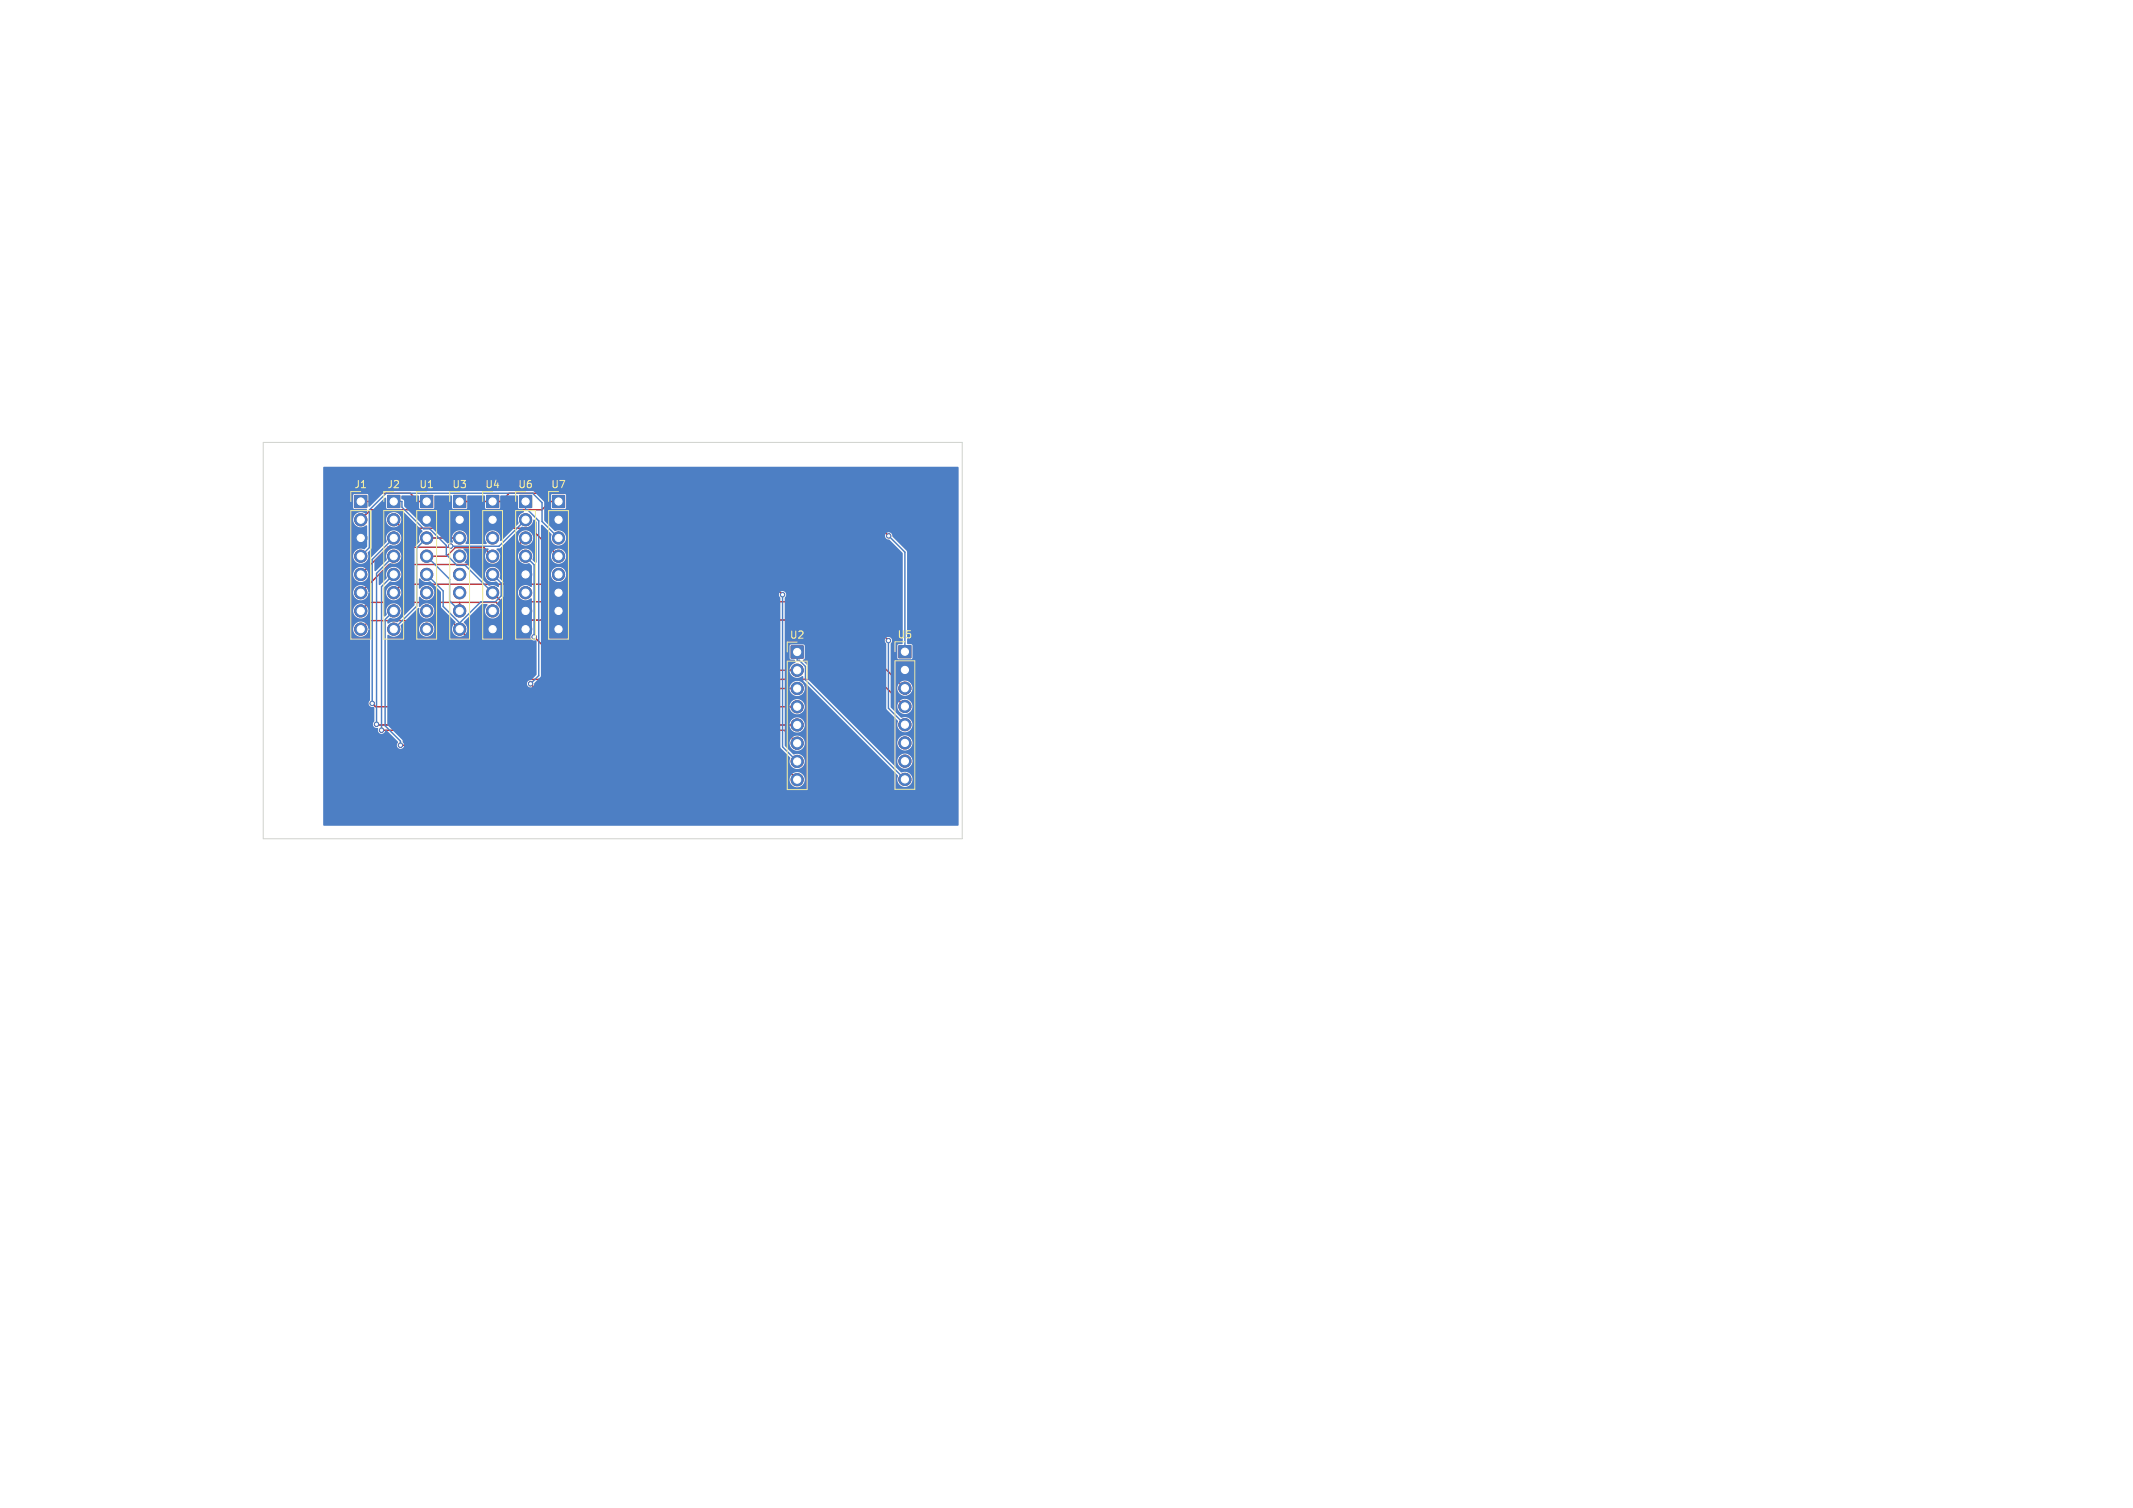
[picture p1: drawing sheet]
<svg xmlns="http://www.w3.org/2000/svg" width="297mm" height="210mm" viewBox="0 0 297 210" stroke-linecap="round" stroke-linejoin="round" font-family="sans-serif">
<defs><g id="words">
<g font-size="1.4" fill="#f2eda1">
<text x="49.2" y="68.2">J1</text>
<text x="53.8" y="68.2">J2</text>
<text x="58.3" y="68.2">U1</text>
<text x="62.9" y="68.2">U3</text>
<text x="67.5" y="68.2">U4</text>
<text x="72.1" y="68.2">U6</text>
<text x="76.6" y="68.2">U7</text>
<text x="109.9" y="89.1">U2</text>
<text x="124.9" y="89.1">U5</text>
</g>
</g></defs>
<g fill="#c83434" stroke="#c83434" stroke-width=".14">
<path d="M110.1 90h1.7v1.7h-1.7z"/>
<path d="M58.6 69h1.7v1.7h-1.7z"/>
<path d="M76.9 69h1.7v1.7h-1.7z"/>
<path d="M63.1 69h1.7v1.7h-1.7z"/>
<path d="M72.3 69h1.7v1.7h-1.7z"/>
<path d="M49.4 69h1.7v1.7h-1.7z"/>
<path d="M54 69h1.7v1.7h-1.7z"/>
<path d="M67.7 69h1.7v1.7h-1.7z"/>
<path d="M125.1 89.9h1.7v1.7h-1.7z"/>
<circle cx="111" cy="93.3" r=".85"/>
<circle cx="111" cy="95.9" r=".85"/>
<circle cx="111" cy="98.4" r=".85"/>
<circle cx="111" cy="101" r=".85"/>
<circle cx="111" cy="103.5" r=".85"/>
<circle cx="111" cy="106" r=".85"/>
<circle cx="111" cy="108.6" r=".85"/>
<circle cx="59.4" cy="72.4" r=".85"/>
<circle cx="59.4" cy="74.9" r=".85"/>
<circle cx="59.4" cy="77.5" r=".85"/>
<circle cx="59.4" cy="80" r=".85"/>
<circle cx="59.4" cy="82.5" r=".85"/>
<circle cx="59.4" cy="85.1" r=".85"/>
<circle cx="59.4" cy="87.6" r=".85"/>
<circle cx="77.8" cy="72.4" r=".85"/>
<circle cx="77.8" cy="74.9" r=".85"/>
<circle cx="77.8" cy="77.5" r=".85"/>
<circle cx="77.8" cy="80" r=".85"/>
<circle cx="77.8" cy="82.5" r=".85"/>
<circle cx="77.8" cy="85.1" r=".85"/>
<circle cx="77.8" cy="87.6" r=".85"/>
<circle cx="64" cy="72.4" r=".85"/>
<circle cx="64" cy="74.9" r=".85"/>
<circle cx="64" cy="77.5" r=".85"/>
<circle cx="64" cy="80" r=".85"/>
<circle cx="64" cy="82.5" r=".85"/>
<circle cx="64" cy="85.1" r=".85"/>
<circle cx="64" cy="87.6" r=".85"/>
<circle cx="73.2" cy="72.4" r=".85"/>
<circle cx="73.2" cy="74.9" r=".85"/>
<circle cx="73.2" cy="77.5" r=".85"/>
<circle cx="73.2" cy="80" r=".85"/>
<circle cx="73.2" cy="82.5" r=".85"/>
<circle cx="73.2" cy="85.1" r=".85"/>
<circle cx="73.2" cy="87.6" r=".85"/>
<circle cx="50.2" cy="72.4" r=".85"/>
<circle cx="50.2" cy="74.9" r=".85"/>
<circle cx="50.2" cy="77.5" r=".85"/>
<circle cx="50.2" cy="80" r=".85"/>
<circle cx="50.2" cy="82.5" r=".85"/>
<circle cx="50.2" cy="85.1" r=".85"/>
<circle cx="50.2" cy="87.6" r=".85"/>
<circle cx="54.8" cy="72.4" r=".85"/>
<circle cx="54.8" cy="74.9" r=".85"/>
<circle cx="54.8" cy="77.5" r=".85"/>
<circle cx="54.8" cy="80" r=".85"/>
<circle cx="54.8" cy="82.5" r=".85"/>
<circle cx="54.8" cy="85.1" r=".85"/>
<circle cx="54.8" cy="87.6" r=".85"/>
<circle cx="68.6" cy="72.4" r=".85"/>
<circle cx="68.6" cy="74.9" r=".85"/>
<circle cx="68.6" cy="77.5" r=".85"/>
<circle cx="68.6" cy="80" r=".85"/>
<circle cx="68.6" cy="82.5" r=".85"/>
<circle cx="68.6" cy="85.1" r=".85"/>
<circle cx="68.6" cy="87.6" r=".85"/>
<circle cx="126" cy="93.3" r=".85"/>
<circle cx="126" cy="95.8" r=".85"/>
<circle cx="126" cy="98.4" r=".85"/>
<circle cx="126" cy="100.9" r=".85"/>
<circle cx="126" cy="103.5" r=".85"/>
<circle cx="126" cy="106" r=".85"/>
<circle cx="126" cy="108.5" r=".85"/>
<circle cx="62.7" cy="76.1" r=".3"/>
<circle cx="123.7" cy="89.2" r=".3"/>
<circle cx="51.8" cy="98" r=".3"/>
<circle cx="52.4" cy="100.9" r=".3"/>
<circle cx="53.1" cy="101.7" r=".3"/>
<circle cx="109" cy="82.8" r=".3"/>
<circle cx="55.8" cy="103.8" r=".3"/>
<circle cx="74.4" cy="88.7" r=".3"/>
<circle cx="73.9" cy="95.2" r=".3"/>
<circle cx="123.7" cy="74.6" r=".3"/>
</g>
<g fill="none" stroke="#c83434" stroke-width=".2">
<path d="M50.2 69.8h1.2l1.1-1.1h4.6l1.2 1.1h1.1M54.8 72.4l1.2 1.2h17.9l3.9 3.9M59.4 77.5h2.8l1.2-1.2h4l1.2 1.2M59.4 74.9h4.6M62.7 76.1l-.1 .1h-8.6l-3.8 3.8M64 69.8h5.7l1.2-1.1h46.9l5.9 5.9M73.2 74.9l-3.7 3.7h-15.3l-4 3.9M77.8 69.8h-1.2l-1.1 1.2h-23.9l-1.4 1.4M50.2 85.1l1.2-1.2h17.7l2.5 2.5h44.9l9.5 9.4M50.2 87.6l1.2-1.2h11.4l8.2 8.2h51.2l3.8 3.8M51.8 98l.5 .4h58.7M54.8 82.5l1.2-1.2h51.5l1.5 1.5"/>
<path d="M64 83.9v1.2M68.6 82.5l1.3 1.3h48.4l5.4 5.4M73.9 95.2l.6 .7h36.5M74.4 88.7l4.6 4.6h32M52.4 100.9l.1 .1h2.3l.2-.2 .1 .2h55.9M53.1 101.7h56.1l1.8 1.8M55.8 103.8h50.4l4.8 4.8"/>
</g>
<g fill="#4d7fc4" stroke="#4d7fc4" stroke-width=".14">
<path d="M110.1 90h1.7v1.7h-1.7z"/>
<path d="M58.6 69h1.7v1.7h-1.7z"/>
<path d="M76.9 69h1.7v1.7h-1.7z"/>
<path d="M63.1 69h1.7v1.7h-1.7z"/>
<path d="M72.3 69h1.7v1.7h-1.7z"/>
<path d="M49.4 69h1.7v1.7h-1.7z"/>
<path d="M54 69h1.7v1.7h-1.7z"/>
<path d="M67.7 69h1.7v1.7h-1.7z"/>
<path d="M125.1 89.9h1.7v1.7h-1.7z"/>
<circle cx="111" cy="93.3" r=".85"/>
<circle cx="111" cy="95.9" r=".85"/>
<circle cx="111" cy="98.4" r=".85"/>
<circle cx="111" cy="101" r=".85"/>
<circle cx="111" cy="103.5" r=".85"/>
<circle cx="111" cy="106" r=".85"/>
<circle cx="111" cy="108.6" r=".85"/>
<circle cx="59.4" cy="72.4" r=".85"/>
<circle cx="59.4" cy="74.9" r=".85"/>
<circle cx="59.4" cy="77.5" r=".85"/>
<circle cx="59.4" cy="80" r=".85"/>
<circle cx="59.4" cy="82.5" r=".85"/>
<circle cx="59.4" cy="85.1" r=".85"/>
<circle cx="59.4" cy="87.6" r=".85"/>
<circle cx="77.8" cy="72.4" r=".85"/>
<circle cx="77.8" cy="74.9" r=".85"/>
<circle cx="77.8" cy="77.5" r=".85"/>
<circle cx="77.8" cy="80" r=".85"/>
<circle cx="77.8" cy="82.5" r=".85"/>
<circle cx="77.8" cy="85.1" r=".85"/>
<circle cx="77.8" cy="87.6" r=".85"/>
<circle cx="64" cy="72.4" r=".85"/>
<circle cx="64" cy="74.9" r=".85"/>
<circle cx="64" cy="77.5" r=".85"/>
<circle cx="64" cy="80" r=".85"/>
<circle cx="64" cy="82.5" r=".85"/>
<circle cx="64" cy="85.1" r=".85"/>
<circle cx="64" cy="87.6" r=".85"/>
<circle cx="73.2" cy="72.4" r=".85"/>
<circle cx="73.2" cy="74.9" r=".85"/>
<circle cx="73.2" cy="77.5" r=".85"/>
<circle cx="73.2" cy="80" r=".85"/>
<circle cx="73.2" cy="82.5" r=".85"/>
<circle cx="73.2" cy="85.1" r=".85"/>
<circle cx="73.2" cy="87.6" r=".85"/>
<circle cx="50.2" cy="72.4" r=".85"/>
<circle cx="50.2" cy="74.9" r=".85"/>
<circle cx="50.2" cy="77.5" r=".85"/>
<circle cx="50.2" cy="80" r=".85"/>
<circle cx="50.2" cy="82.5" r=".85"/>
<circle cx="50.2" cy="85.1" r=".85"/>
<circle cx="50.2" cy="87.6" r=".85"/>
<circle cx="54.8" cy="72.4" r=".85"/>
<circle cx="54.8" cy="74.9" r=".85"/>
<circle cx="54.8" cy="77.5" r=".85"/>
<circle cx="54.8" cy="80" r=".85"/>
<circle cx="54.8" cy="82.5" r=".85"/>
<circle cx="54.8" cy="85.1" r=".85"/>
<circle cx="54.8" cy="87.6" r=".85"/>
<circle cx="68.6" cy="72.4" r=".85"/>
<circle cx="68.6" cy="74.9" r=".85"/>
<circle cx="68.6" cy="77.5" r=".85"/>
<circle cx="68.6" cy="80" r=".85"/>
<circle cx="68.6" cy="82.5" r=".85"/>
<circle cx="68.6" cy="85.1" r=".85"/>
<circle cx="68.6" cy="87.6" r=".85"/>
<circle cx="126" cy="93.3" r=".85"/>
<circle cx="126" cy="95.8" r=".85"/>
<circle cx="126" cy="98.4" r=".85"/>
<circle cx="126" cy="100.9" r=".85"/>
<circle cx="126" cy="103.5" r=".85"/>
<circle cx="126" cy="106" r=".85"/>
<circle cx="126" cy="108.5" r=".85"/>
<circle cx="62.7" cy="76.1" r=".3"/>
<circle cx="123.7" cy="89.2" r=".3"/>
<circle cx="51.8" cy="98" r=".3"/>
<circle cx="52.4" cy="100.9" r=".3"/>
<circle cx="53.1" cy="101.7" r=".3"/>
<circle cx="109" cy="82.8" r=".3"/>
<circle cx="55.8" cy="103.8" r=".3"/>
<circle cx="74.4" cy="88.7" r=".3"/>
<circle cx="73.9" cy="95.2" r=".3"/>
<circle cx="123.7" cy="74.6" r=".3"/>
</g>
<g fill="none" stroke="#4d7fc4" stroke-width=".2">
<path d="M54.8 69.8h1.2v.8l3 3.1h.8l2.3 2.3v1.2l1.5 1.5h1.2l3.8 3.8M54.8 74.9l-3 3v20.1M54.8 77.5l-2.4 2.3v21.1M59.4 77.5l3.2 3.2v3l1.4 1.4M59.4 74.9l-1.4 1.4v8.1l-3.2 3.2M62.7 76.1h.1M73.2 72.4l-3.7 3.7h-6.7M73.2 77.5l1.2 1.1v10.1M73.2 69.8v1.2h.3l1.5 1.5v21.6l-1.1 1.1M77.8 74.9l-2.3-2.3v-2.6l-1.3-1.3h-20.4l-2.4 2.3v5.3l-1.2 1.2M123.7 74.6l2.3 2.3v13.9M54.8 80l-1.7 1.7v20"/>
<path d="M54.8 85.1l-1.2 1.2v14.8l2.2 2.1v.6M59.4 80l2.3 2.3v2.2l2.3 2.3M64 86.8v.8M68.6 80l1.2 1.2v1.8l-.8 .8h-2.1l-2.9 3M109 82.8v21.2l2 2M111 90.8v1.2h.3l.9 .8v1.9l13.8 13.8M123.7 89.2v9.4l2.3 2.3M52.4 100.9h.1"/>
</g>
<g fill="#4d7fc4">
<path d="M55.9 69h2.4l.1 1.8 1.9 .1 .2-.2v-1.7h2.3l.1 .1 .1 1.7 1.9 .1 .2-.2v-1.7h2.3l.1 .1 .1 1.7 1.9 .1 .1-.2 .1-1.7h2.3l.1 .1v1.7l.2 .1h.5l.1 .4a1.21 1.21 0 0 0-.7 1.6l-2.4 2.4h-.2a1.08 1.08 0 0 0-1.2-1.4 1.08 1.08 0 0 0-.6 1.7l-.1 .2-2.9-.1a1.09 1.09 0 0 0-.1-1.6 1.09 1.09 0 0 0-1.6 .3l-.2 .4 .1 .7-.7 .2-2.3-2.3-.9-.1-2.8-2.8v-.8l-.4-.2z"/>
<path d="M45 65.1l88.4-.1 .1 49.9-.1 .1h-88.3l-.1-.1v-6.4h64.9a1.06 1.06 0 0 0 1.5 1.1 1.06 1.06 0 0 0 .3-1.8 1.06 1.06 0 0 0-1.7 .5l-.1 .2h-64.9v-21h4.2a1.06 1.06 0 0 0 .9 1.2 1.06 1.06 0 0 0 1.2-1 1.07 1.07 0 0 0-1-1.1 1.07 1.07 0 0 0-1.1 .9h-4.2v-2.5h4.2v.2a1.06 1.06 0 0 0 1.6 .8 1.06 1.06 0 0 0 0-1.8 1.06 1.06 0 0 0-1.6 .8h-4.2v-2.6h4.2v.2a1.06 1.06 0 0 0 1 1 1.06 1.06 0 0 0 1.1-1 1.07 1.07 0 0 0-1-1.1 1.07 1.07 0 0 0-1.1 .9h-4.2v-2.5h4.2v.2a1.06 1.06 0 0 0 1.6 .8 1.06 1.06 0 0 0 0-1.8 1.06 1.06 0 0 0-1.6 .8h-4.2v-10.9h4.2v1.8l1.9 .1v.6l-.1 .1a1.07 1.07 0 0 0-1.5 0 1.07 1.07 0 0 0 0 1.5 1.07 1.07 0 0 0 1.5 0l.1 .2v2.8l-.4 .4a1.06 1.06 0 0 0-1.5 .9 1.06 1.06 0 0 0 1.3 1.1 1.06 1.06 0 0 0 .7-1.5l.5-.7v-4h2.1v.2a1.06 1.06 0 0 0 1.6 .8 1.06 1.06 0 0 0 0-1.8 1.06 1.06 0 0 0-1.6 .8h-2.1v-1.2l1.9-1.8 .2 .1v1.4l2 .1 3 3v.1a1.26 1.26 0 0 0-.4 1.5l-.7 .8v7.9l-2.3 2.4-.1 .1a1.3 1.3 0 0 0-1.3 .1l-.1-.4 .4-.4a1.07 1.07 0 0 0 1.6-.7 1.07 1.07 0 0 0-1.2-1.3 1.07 1.07 0 0 0-.8 1.6l-.3 .2h-.1l-.1-3.4h.4a1.06 1.06 0 0 0 1.4 1.1 1.06 1.06 0 0 0 .3-1.7 1.06 1.06 0 0 0-1.7 .4v.2h-.4v-.6l1-.8a1.06 1.06 0 0 0 1.4-.9 1.06 1.06 0 0 0-1.2-1.2 1.06 1.06 0 0 0-.7 1.6l-1 1-.1-.1v-1.4l1.6-1.6a1.06 1.06 0 0 0 1.4-.9 1.06 1.06 0 0 0-1.2-1.1 1.06 1.06 0 0 0-.7 1.6l-1.6 1.5h-.1l-.1-1.5 2.2-2.1h.1a1.06 1.06 0 0 0 1.4-.9 1.06 1.06 0 0 0-1.2-1.1 1.06 1.06 0 0 0-.7 1.5l-2.4 2.5v4.5l-.1 .1 .1 .2v4.8l-.1 .1 .1 .1v9.9a.52 .52 0 0 0-.1 .6 .52 .52 0 0 0 .6 .2l.1 .2v1.8a.58 .58 0 0 0-.1 .7 .58 .58 0 0 0 .6 .3 .54 .54 0 0 0 .4 .8 .54 .54 0 0 0 .7-.5h.1l1.6 1.7a.52 .52 0 0 0 .1 .8 .52 .52 0 0 0 .7-.1 .52 .52 0 0 0-.1-.8l-.1-.3-2.1-2.1v-12.4l.1-.1a1.12 1.12 0 0 0 1.2 .2 1.12 1.12 0 0 0 .7-1.1h2.5v.2a1.06 1.06 0 0 0 1.6 .8 1.06 1.06 0 0 0 0-1.8 1.06 1.06 0 0 0-1.6 .8h-2.5l-.1-.4 2.4-2.4h.2a1.07 1.07 0 0 0 .7 1.4 1.07 1.07 0 0 0 1.3-.9 1.07 1.07 0 0 0-1.1-1.2l-.4 .1-.4 .4h-.1l-.1-1.3 .2-.1a1.07 1.07 0 0 0 1.6 .3 1.07 1.07 0 0 0 0-1.6 1.07 1.07 0 0 0-1.6 .2l-.2-.1v-1.2l.2-.2a1.3 1.3 0 0 0 1.5 .5l1.4 1.4 .1 2.2 1.9 2v.2a1.06 1.06 0 0 0-.2 1.5 1.06 1.06 0 0 0 1.6 0 1.06 1.06 0 0 0-.2-1.6v-.1l2.4-2.5h.8l.1 .2a1.07 1.07 0 0 0-.1 1.5 1.07 1.07 0 0 0 1.6-.1 1.07 1.07 0 0 0-.3-1.5l1-1.2v-1.8l-.6-.8a1.06 1.06 0 0 0-.8-1.4 1.06 1.06 0 0 0-1.2 1.2 1.06 1.06 0 0 0 1.6 .8l.4 .3v.4h-.2a1.33 1.33 0 0 0-1.3-.1l-3-3.1-.3-.1v-.2a1.14 1.14 0 0 0-.2-1.7l.2-.1h3.2h.1v.2a1.06 1.06 0 0 0-.2 1.6 1.06 1.06 0 0 0 1.6-.1 1.06 1.06 0 0 0-.3-1.6l.1-.1 .5-.1 1.5-1.5h.9a1.06 1.06 0 0 0 1.5 1.1 1.06 1.06 0 0 0 .3-1.8 1.06 1.06 0 0 0-1.7 .5l-.1 .2h-.9l1.5-1.5a1.15 1.15 0 0 0 1.6-.9h.1l.3 .3v5.6l-.2 .1-.4-.4a1.07 1.07 0 0 0-.7-1.6 1.07 1.07 0 0 0-1.3 1.2 1.07 1.07 0 0 0 1.6 .8l.4 .4v2.8l-.1 .2a1.1 1.1 0 0 0-1.5 0 1.1 1.1 0 0 0-.1 1.4 1.18 1.18 0 0 0 1.6 .1l.1 .1v4.8a.55 .55 0 0 0-.2 .8 .55 .55 0 0 0 .7 .2l.1 .1v4.6l-.8 .8a.52 .52 0 0 0-.5 .6 .52 .52 0 0 0 .6 .5 .52 .52 0 0 0 .4-.7l.9-1v-11.4h33.2l.2 .6v20.7l1.3 1.5a1.07 1.07 0 0 0 .8 1.6 1.07 1.07 0 0 0 1.2-1.2 1.07 1.07 0 0 0-1.5-.8l-1.2-1.2v-.5h.6v.2a1.06 1.06 0 0 0 1.7 .8 1.06 1.06 0 0 0 0-1.8 1.06 1.06 0 0 0-1.7 .8h-.6v-2.5h.6v.2a1.06 1.06 0 0 0 1.7 .8 1.06 1.06 0 0 0 0-1.8 1.06 1.06 0 0 0-1.7 .8h-.6v-2.6h.6v.2a1.06 1.06 0 0 0 1.7 .8 1.06 1.06 0 0 0 0-1.8 1.06 1.06 0 0 0-1.7 .8h-.6v-2.5h.6v.2a1.06 1.06 0 0 0 1.7 .8 1.06 1.06 0 0 0 0-1.8 1.06 1.06 0 0 0-1.7 .8h-.6v-5.9h.6l.1 1.8 .1 .1 .5 .1 .2 .3-.1 .1a1.07 1.07 0 0 0-.6 1.6 1.07 1.07 0 0 0 1.6 .2l.1 .1 .1 .7 13.1 13.1v.1a1.06 1.06 0 0 0 .9 1.5 1.06 1.06 0 0 0 1.2-1.3 1.06 1.06 0 0 0-1.6-.7l-1.7-1.7h1.1a1.06 1.06 0 0 0 1.5 1.1 1.06 1.06 0 0 0 .3-1.8 1.06 1.06 0 0 0-1.7 .5l-.1 .2h-1.1l-2.6-2.5h3.7a1.06 1.06 0 0 0 1.5 1 1.06 1.06 0 0 0 .3-1.7 1.06 1.06 0 0 0-1.7 .5l-.1 .2h-3.7l-8.7-8.8-.1-1.9-.6-.7 .3-.3-.1-1.9-1.9-.1-.2 .2h-.6v-.8h13.9l.2 .6v9l1.6 1.7a1.07 1.07 0 0 0 .8 1.6 1.07 1.07 0 0 0 1.2-1.2 1.07 1.07 0 0 0-1.5-.8l-1.5-1.5v-.2h.9a1.06 1.06 0 0 0 1.5 1.1 1.06 1.06 0 0 0 .3-1.8 1.06 1.06 0 0 0-1.7 .5l-.1 .2h-.9v-2.6h.9a1.06 1.06 0 0 0 1.5 1.1 1.06 1.06 0 0 0 .3-1.7 1.06 1.06 0 0 0-1.7 .4l-.1 .2h-.9v-6.1a.5 .5 0 0 0 0-.8 .5 .5 0 0 0-.8 .3h-13.9v-5.8a.52 .52 0 0 0 0-.9 .52 .52 0 0 0-.8 .3h-33.2v-2.8h1.4v.2a1.06 1.06 0 0 0 1.6 .8 1.06 1.06 0 0 0 0-1.8 1.06 1.06 0 0 0-1.6 .8h-1.4v-2.5h1.4v.2a1.06 1.06 0 0 0 1.6 .8 1.06 1.06 0 0 0 0-1.8 1.06 1.06 0 0 0-1.6 .8h-1.4v-4.3h.2l1.3 1.4a1.05 1.05 0 0 0 .9 1.5 1.05 1.05 0 0 0 1.1-1.4h44.4v.1a.58 .58 0 0 0 .7 .5l1.8 1.9v12.5l-.1 .1h-.5l-.1 .1-.1 1.8 .2 .2h1.8l.2-.2-.1-1.8-.1-.1h-.5l-.1-.1v-12.7l-2.1-2.2a.51 .51 0 0 0-.4-.6 .51 .51 0 0 0-.6 .5h-44.4l-.1-.1a1.17 1.17 0 0 0-1.5-.6l-1.4-1.4v-2.5l-.9-1h1.8l.1 1.8 1.8 .1 .2-.2v-1.7l-.1-.2h-1.8l-.2 .2h-1.8l-.7-.6h-20.5l-2.3 2.2-.1-.1v-1.5l-.1-.2h-1.8l-.2 .2h-4.2z"/>
</g>
<g fill="none" stroke="#f2eda1" stroke-width=".14">
<path d="M48.8 71.1h2.8v17.9h-2.8zM48.8 68.5v1.3M53.4 71.1h2.8v17.9h-2.8zM53.4 68.5v1.3M58 68.5v1.3M58 71.1h2.8v17.9h-2.8zM62.6 71.1h2.8v17.9h-2.8zM62.6 68.5v1.3M67.2 71.1h2.8v17.9h-2.8zM67.2 68.5v1.3M71.8 71.1h2.8v17.9h-2.8zM71.8 68.5v1.3"/>
<path d="M76.4 71.1h2.8v17.9h-2.8zM76.4 68.5v1.3M109.6 89.4v1.4M109.6 92.1h2.8v17.9h-2.8zM124.6 89.4v1.4M124.6 92h2.8v17.9h-2.8z"/>
</g>
<path d="M36.7 61.6h97.3v55.2h-97.3z" fill="none" stroke="#d0d2cd" stroke-width=".14"/>
<g fill="#fff" stroke="#fff" stroke-width=".14">
<circle cx="62.7" cy="76.1" r=".15"/>
<circle cx="123.7" cy="89.2" r=".15"/>
<circle cx="51.8" cy="98" r=".15"/>
<circle cx="52.4" cy="100.9" r=".15"/>
<circle cx="53.1" cy="101.7" r=".15"/>
<circle cx="109" cy="82.8" r=".15"/>
<circle cx="55.8" cy="103.8" r=".15"/>
<circle cx="74.4" cy="88.7" r=".15"/>
<circle cx="73.9" cy="95.2" r=".15"/>
<circle cx="123.7" cy="74.6" r=".15"/>
<circle cx="111" cy="90.8" r=".5"/>
<circle cx="111" cy="93.3" r=".5"/>
<circle cx="111" cy="95.9" r=".5"/>
<circle cx="111" cy="98.4" r=".5"/>
<circle cx="111" cy="101" r=".5"/>
<circle cx="111" cy="103.5" r=".5"/>
<circle cx="111" cy="106" r=".5"/>
<circle cx="111" cy="108.6" r=".5"/>
<circle cx="59.4" cy="69.8" r=".5"/>
<circle cx="59.4" cy="72.4" r=".5"/>
<circle cx="59.4" cy="74.9" r=".5"/>
<circle cx="59.4" cy="77.5" r=".5"/>
<circle cx="59.4" cy="80" r=".5"/>
<circle cx="59.4" cy="82.5" r=".5"/>
<circle cx="59.4" cy="85.1" r=".5"/>
<circle cx="59.4" cy="87.6" r=".5"/>
<circle cx="77.8" cy="69.8" r=".5"/>
<circle cx="77.8" cy="72.4" r=".5"/>
<circle cx="77.8" cy="74.9" r=".5"/>
<circle cx="77.8" cy="77.5" r=".5"/>
<circle cx="77.8" cy="80" r=".5"/>
<circle cx="77.8" cy="82.5" r=".5"/>
<circle cx="77.8" cy="85.1" r=".5"/>
<circle cx="77.8" cy="87.6" r=".5"/>
<circle cx="64" cy="69.8" r=".5"/>
<circle cx="64" cy="72.4" r=".5"/>
<circle cx="64" cy="74.9" r=".5"/>
<circle cx="64" cy="77.5" r=".5"/>
<circle cx="64" cy="80" r=".5"/>
<circle cx="64" cy="82.5" r=".5"/>
<circle cx="64" cy="85.1" r=".5"/>
<circle cx="64" cy="87.6" r=".5"/>
<circle cx="73.2" cy="69.8" r=".5"/>
<circle cx="73.2" cy="72.4" r=".5"/>
<circle cx="73.2" cy="74.9" r=".5"/>
<circle cx="73.2" cy="77.5" r=".5"/>
<circle cx="73.2" cy="80" r=".5"/>
<circle cx="73.2" cy="82.5" r=".5"/>
<circle cx="73.2" cy="85.1" r=".5"/>
<circle cx="73.2" cy="87.6" r=".5"/>
<circle cx="50.2" cy="69.8" r=".5"/>
<circle cx="50.2" cy="72.4" r=".5"/>
<circle cx="50.2" cy="74.9" r=".5"/>
<circle cx="50.2" cy="77.5" r=".5"/>
<circle cx="50.2" cy="80" r=".5"/>
<circle cx="50.2" cy="82.5" r=".5"/>
<circle cx="50.2" cy="85.1" r=".5"/>
<circle cx="50.2" cy="87.6" r=".5"/>
<circle cx="54.8" cy="69.8" r=".5"/>
<circle cx="54.8" cy="72.4" r=".5"/>
<circle cx="54.8" cy="74.9" r=".5"/>
<circle cx="54.8" cy="77.5" r=".5"/>
<circle cx="54.8" cy="80" r=".5"/>
<circle cx="54.8" cy="82.5" r=".5"/>
<circle cx="54.8" cy="85.1" r=".5"/>
<circle cx="54.8" cy="87.6" r=".5"/>
<circle cx="68.6" cy="69.8" r=".5"/>
<circle cx="68.6" cy="72.4" r=".5"/>
<circle cx="68.6" cy="74.9" r=".5"/>
<circle cx="68.6" cy="77.5" r=".5"/>
<circle cx="68.6" cy="80" r=".5"/>
<circle cx="68.6" cy="82.5" r=".5"/>
<circle cx="68.6" cy="85.1" r=".5"/>
<circle cx="68.6" cy="87.6" r=".5"/>
<circle cx="126" cy="90.8" r=".5"/>
<circle cx="126" cy="93.3" r=".5"/>
<circle cx="126" cy="95.8" r=".5"/>
<circle cx="126" cy="98.4" r=".5"/>
<circle cx="126" cy="100.9" r=".5"/>
<circle cx="126" cy="103.5" r=".5"/>
<circle cx="126" cy="106" r=".5"/>
<circle cx="126" cy="108.5" r=".5"/>
</g>
<use href="#words"/>
</svg>
